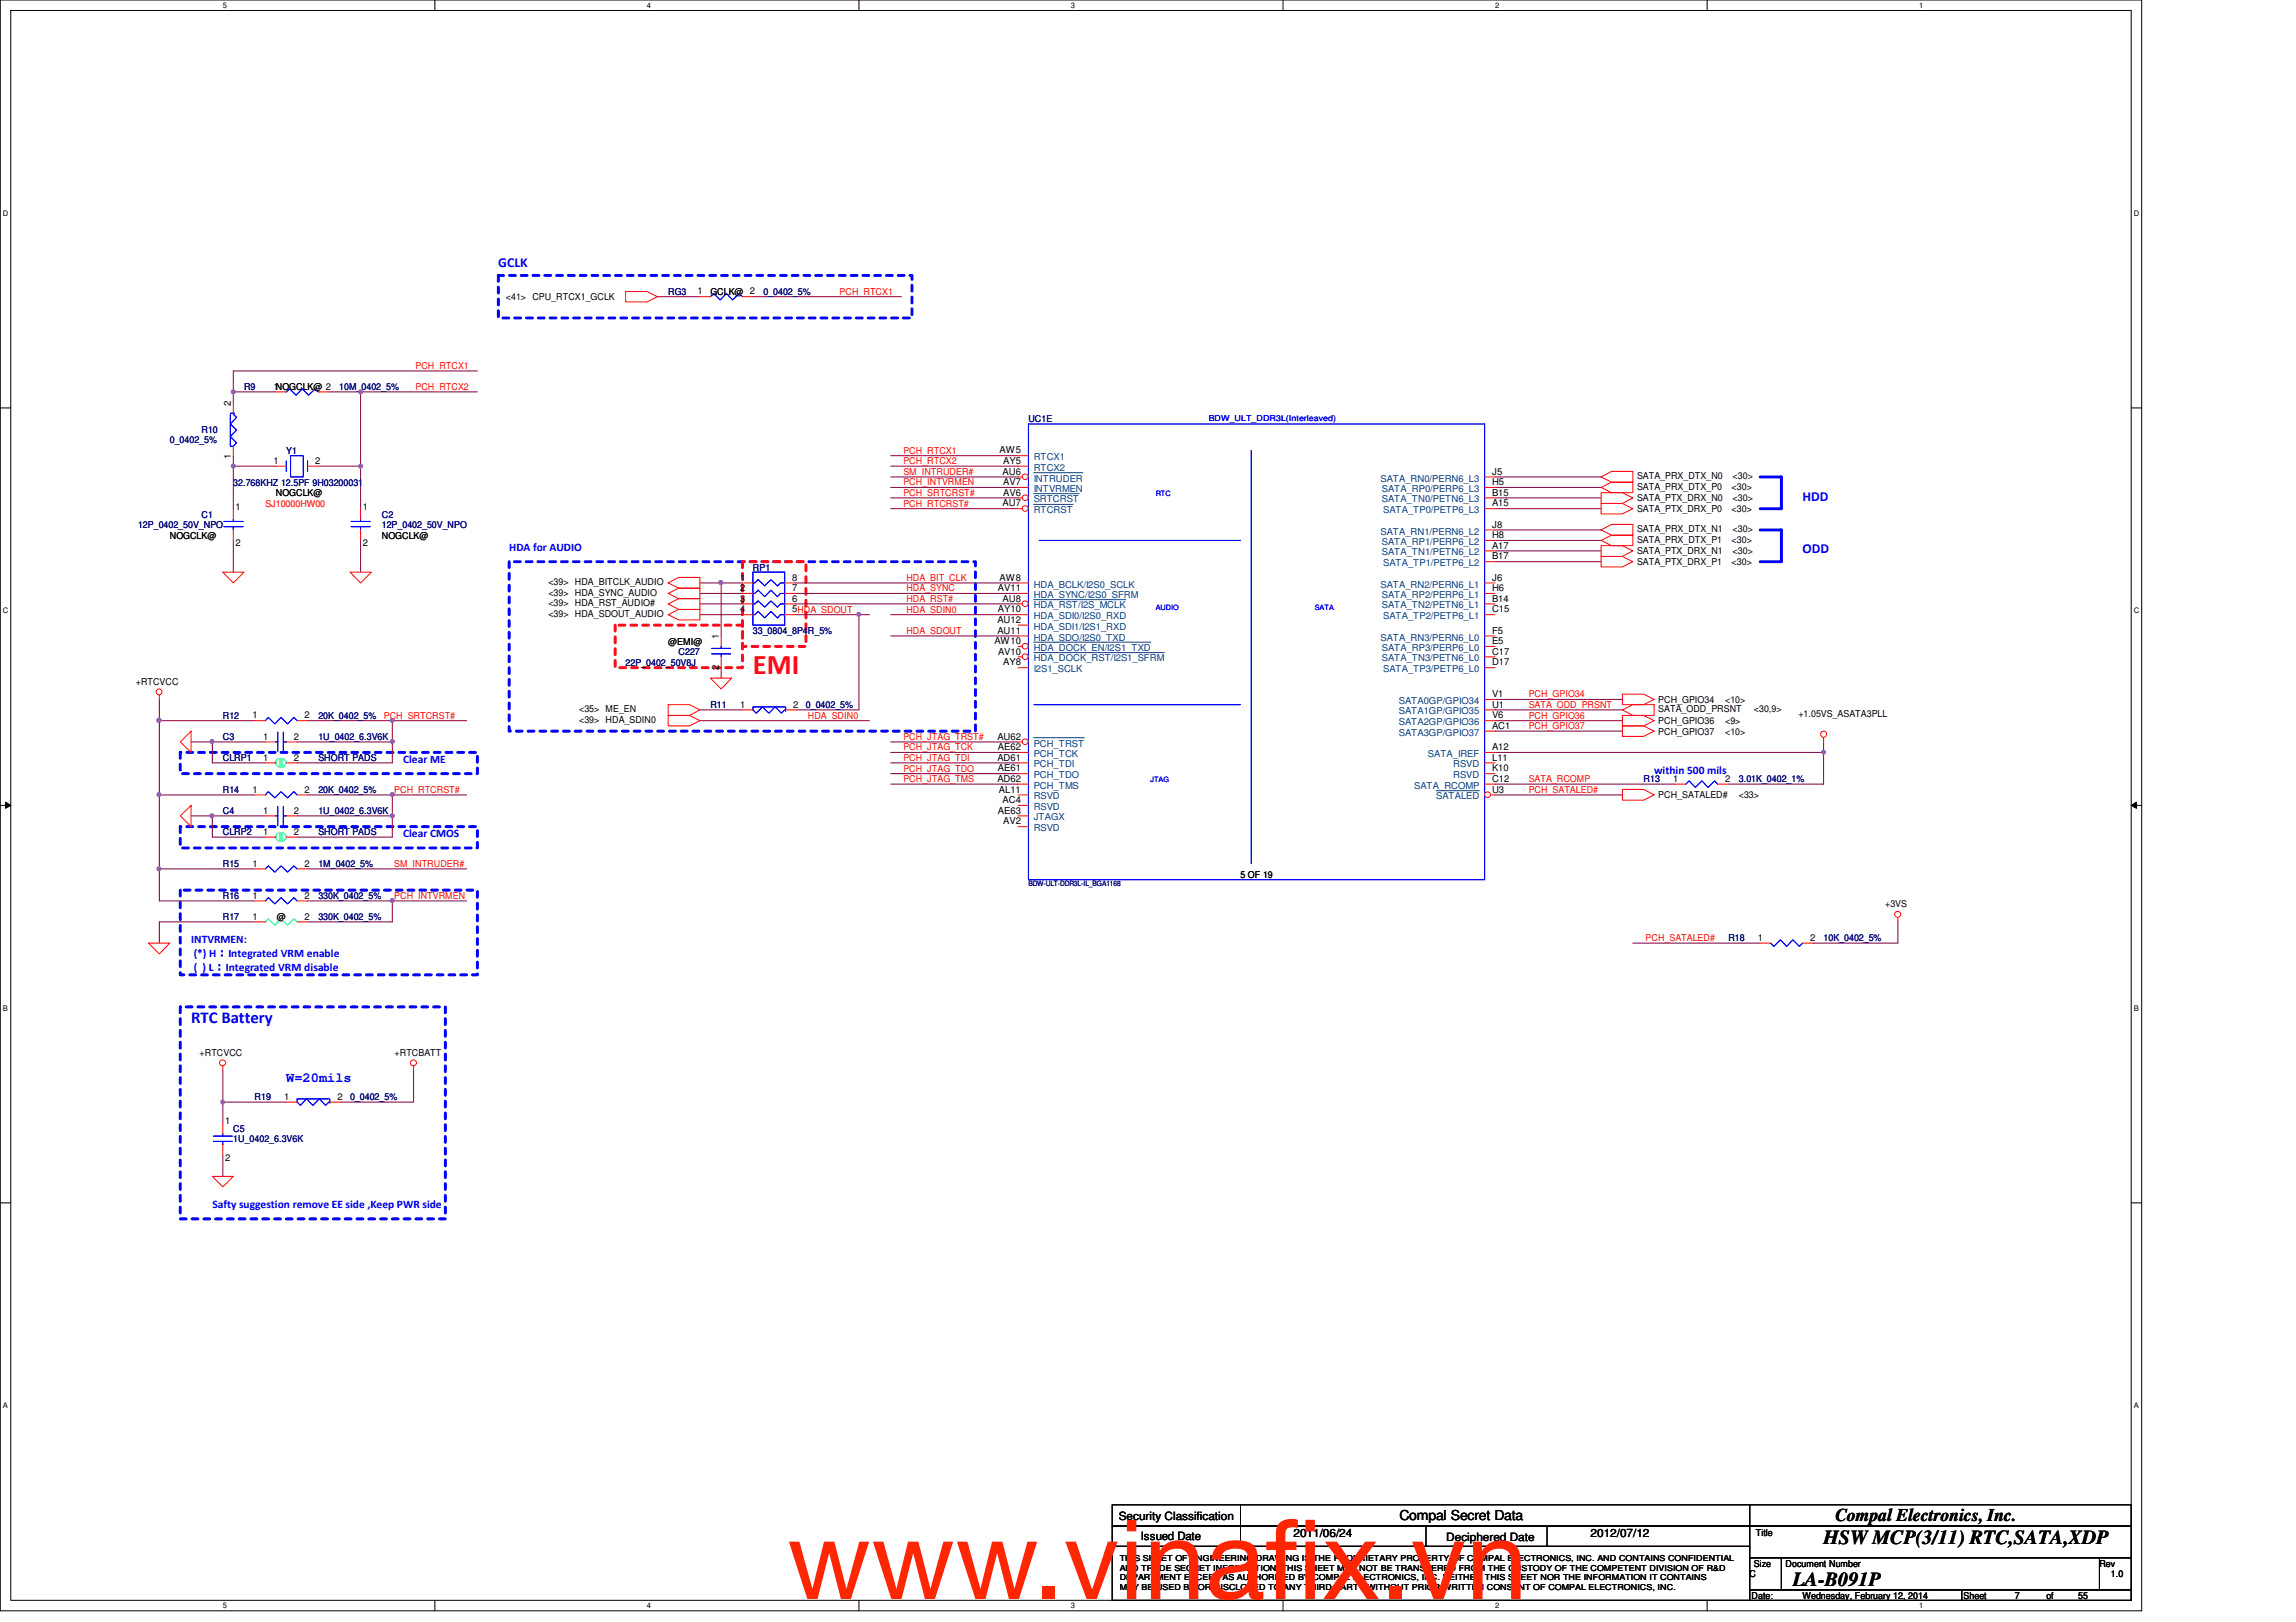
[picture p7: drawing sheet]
<svg xmlns="http://www.w3.org/2000/svg" width="297mm" height="210mm" viewBox="0 0 297 210" stroke-linecap="round" stroke-linejoin="round" font-family="sans-serif">
<defs><g id="words">
<g font-size="14.1" fill="#ff2600">
<text x="101.8" y="206.9">www.vinaf</text>
<text x="163.7" y="206.9">ix.vn</text>
</g>
<text font-size="3.7" fill="#f00" x="97.4" y="87.2">EMI</text>
<g font-size="2.6">
<text x="235.9" y="199.8">HSW MCP(3/11) RTC,SATA,XDP</text>
<text x="231.9" y="205.3">LA-B091P</text>
</g>
<text font-size="2.3" x="237.4" y="196.9">Compal Electronics, Inc.</text>
<text font-size="2.2" fill="#00f" x="24.7" y="132.4">RTC Battery</text>
<g font-size="1.8" fill="#00f">
<text x="64.5" y="34.6">GCLK</text>
<text x="233.2" y="64.8">HDD</text>
<text x="233.2" y="71.6">ODD</text>
<text x="37" y="140">W=20mils</text>
</g>
<text font-size="1.8" x="181.1" y="196.8">Compal Secret Data</text>
<g font-size="1.5" fill="#00f">
<text x="65.9" y="71.3">HDA for AUDIO</text>
<text x="52.2" y="98.8">Clear ME</text>
<text x="214" y="100.1">within 500 mils</text>
<text x="52.2" y="108.4">Clear CMOS</text>
<text x="24.7" y="122.1">INTVRMEN:</text>
<text x="25.1" y="125.6">( ) L：Integrated VRM disable</text>
<text x="25.1" y="123.9">(*) H：Integrated VRM enable</text>
<text x="27.5" y="156.4">Safty suggestion remove EE side ,Keep PWR side</text>
</g>
<g font-size="1.5">
<text x="144.7" y="196.6">Security Classification</text>
<text x="147.6" y="199.3">Issued Date</text>
<text x="167.3" y="198.8">2011/06/24</text>
<text x="187.1" y="199.4">Deciphered Date</text>
<text x="205.8" y="198.8">2012/07/12</text>
</g>
<g font-size="1.2">
<text x="65.4" y="38.9">&lt;41&gt; CPU_RTCX1_GCLK</text>
<text x="90.3" y="38.1">1</text>
<text x="91.9" y="38.1">GCLK@ 2</text>
<text x="29.9" y="52.5" transform="rotate(-90 29.9 52.5)">2</text>
<text x="35.4" y="50.4">1NOGCLK@ 2</text>
<text x="29.9" y="59.4" transform="rotate(-90 29.9 59.4)">1</text>
<text x="129.3" y="58.7">AW5</text>
<text x="30.5" y="66">1</text>
<text x="35.4" y="60">1</text>
<text x="35.7" y="64.2">NOGCLK@</text>
<text x="40.8" y="60">2</text>
<text x="46.9" y="66">1</text>
<text x="129.7" y="65.5">AU7</text>
<text x="129.7" y="61.4">AU6</text>
<text x="129.8" y="60">AY5</text>
<text x="129.8" y="62.8">AV7</text>
<text x="129.8" y="64.1">AV6</text>
<text x="193" y="65.5">A15</text>
<text x="193" y="64.1">B15</text>
<text x="193" y="62.8">H5</text>
<text x="193" y="61.4">J5</text>
<text x="211.8" y="63.4">SATA_PRX_DTX_P0</text>
<text x="211.8" y="64.9">SATA_PTX_DRX_N0</text>
<text x="211.8" y="62">SATA_PRX_DTX_N0</text>
<text x="224" y="63.4">&lt;30&gt;</text>
<text x="224.2" y="64.9">&lt;30&gt;</text>
<text x="224.2" y="62">&lt;30&gt;</text>
<text x="22" y="69.7">NOGCLK@</text>
<text x="30.5" y="70.7">2</text>
<text x="46.9" y="70.7">2</text>
<text x="49.4" y="69.7">NOGCLK@</text>
<text x="193" y="71">A17</text>
<text x="193" y="69.6">H8</text>
<text x="193" y="68.3">J8</text>
<text x="211.8" y="66.3">SATA_PTX_DRX_P0</text>
<text x="211.8" y="70.3">SATA_PRX_DTX_P1</text>
<text x="211.8" y="71.8">SATA_PTX_DRX_N1</text>
<text x="211.8" y="68.9">SATA_PRX_DTX_N1</text>
<text x="224" y="66.3">&lt;30&gt;</text>
<text x="224" y="70.3">&lt;30&gt;</text>
<text x="224.2" y="71.8">&lt;30&gt;</text>
<text x="224.2" y="68.9">&lt;30&gt;</text>
<text x="70.9" y="75.7">&lt;39&gt; HDA_BITCLK_AUDIO</text>
<text x="70.9" y="77.1">&lt;39&gt; HDA_SYNC_AUDIO</text>
<text x="95.8" y="75.1">1</text>
<text x="95.8" y="76.5">2</text>
<text x="95.8" y="77.9">3</text>
<text x="102.5" y="75.1">8</text>
<text x="102.5" y="76.5">7</text>
<text x="102.5" y="77.9">6</text>
<text x="129.1" y="76.5">AV11</text>
<text x="129.3" y="75.1">AW8</text>
<text x="129.7" y="77.9">AU8</text>
<text x="193" y="72.4">B17</text>
<text x="193" y="77.9">B14</text>
<text x="193" y="76.5">H6</text>
<text x="193" y="75.1">J6</text>
<text x="211.8" y="73.2">SATA_PTX_DRX_P1</text>
<text x="224" y="73.2">&lt;30&gt;</text>
<text x="70.9" y="78.5">&lt;39&gt; HDA_RST_AUDIO#</text>
<text x="70.9" y="79.8">&lt;39&gt; HDA_SDOUT_AUDIO</text>
<text x="86.4" y="83.4">@EMI@</text>
<text x="93" y="82.7" transform="rotate(-90 93 82.7)">1</text>
<text x="95.8" y="79.2">4</text>
<text x="102.5" y="79.2">5HDA_SDOUT</text>
<text x="128.6" y="83.4">AW10</text>
<text x="129" y="80.6">AU12</text>
<text x="129" y="82">AU11</text>
<text x="129.1" y="79.2">AY10</text>
<text x="193" y="79.2">C15</text>
<text x="193" y="83.4">E5</text>
<text x="193" y="82">F5</text>
<text x="17.6" y="88.6">+RTCVCC</text>
<text x="93" y="86.7" transform="rotate(-90 93 86.7)">2</text>
<text x="129.1" y="84.7">AV10</text>
<text x="129.8" y="86.1">AY8</text>
<text x="193" y="86.1">D17</text>
<text x="193" y="84.7">C17</text>
<text x="32.7" y="93">1</text>
<text x="34" y="95.7">1</text>
<text x="38" y="95.7">2</text>
<text x="39.4" y="93">2</text>
<text x="74.9" y="92.2">&lt;35&gt; ME_EN</text>
<text x="74.9" y="93.6">&lt;39&gt; HDA_SDIN0</text>
<text x="95.8" y="91.6">1</text>
<text x="102.6" y="91.6">2</text>
<text x="129" y="95.7">AU62</text>
<text x="193" y="94.3">AC1</text>
<text x="193" y="93">V6</text>
<text x="193" y="91.6">U1</text>
<text x="193" y="90.2">V1</text>
<text x="214.5" y="92.2">SATA_ODD_PRSNT</text>
<text x="214.5" y="93.7">PCH_GPIO36</text>
<text x="214.5" y="91">PCH_GPIO34</text>
<text x="214.5" y="95.1">PCH_GPIO37</text>
<text x="223.2" y="93.7">&lt;9&gt;</text>
<text x="223.2" y="91">&lt;10&gt;</text>
<text x="223.2" y="95.1">&lt;10&gt;</text>
<text x="226.9" y="92.2">&lt;30,9&gt;</text>
<text x="232.7" y="92.8">+1.05VS_ASATA3PLL</text>
<text x="34" y="98.4">1</text>
<text x="38" y="98.4">2</text>
<text x="129" y="101.2">AD62</text>
<text x="129" y="98.4">AD61</text>
<text x="129.1" y="99.8">AE61</text>
<text x="129.1" y="97.1">AE62</text>
<text x="193" y="98.4">L11</text>
<text x="193" y="99.8">K10</text>
<text x="193" y="101.2">C12</text>
<text x="193" y="97.1">A12</text>
<text x="216.4" y="101.2">1</text>
<text x="223.2" y="101.2">2</text>
<text x="32.7" y="102.6">1</text>
<text x="34" y="105.3">1</text>
<text x="38" y="105.3">2</text>
<text x="39.4" y="102.6">2</text>
<text x="129.1" y="105.3">AE63</text>
<text x="129.2" y="102.6">AL11</text>
<text x="129.7" y="103.9">AC4</text>
<text x="129.8" y="106.7">AV2</text>
<text x="193" y="102.6">U3</text>
<text x="214.5" y="103.3">PCH_SATALED#</text>
<text x="225" y="103.3">&lt;33&gt;</text>
<text x="32.7" y="112.1">1</text>
<text x="34" y="108">1</text>
<text x="38" y="108">2</text>
<text x="39.4" y="112.1">2</text>
<text x="160.5" y="113.6">5 OF 19</text>
<text x="32.7" y="116.3">1</text>
<text x="32.7" y="119">1</text>
<text x="35.8" y="119.1">@</text>
<text x="39.4" y="116.3">2</text>
<text x="39.4" y="119">2</text>
<text x="243.9" y="117.4">+3VS</text>
<text x="227.4" y="121.8">1</text>
<text x="234.2" y="121.8">2</text>
<text x="25.8" y="136.7">+RTCVCC</text>
<text x="51.1" y="136.7">+RTCBATT</text>
<text x="36.8" y="142.3">1</text>
<text x="43.6" y="142.3">2</text>
<text x="29.1" y="145.5">1</text>
<text x="29.1" y="150.2">2</text>
<text x="226.9" y="202.7">Size</text>
<text x="227.2" y="198.8">Title</text>
<text x="231" y="202.7">Document Number</text>
<text x="271.6" y="202.7">Rev</text>
<text x="226.4" y="204.1">C</text>
<text x="226.6" y="206.9">Date:</text>
<text x="233.2" y="206.9">Wednesday, February 12, 2014</text>
<text x="254" y="206.9">Sheet</text>
<text x="260.6" y="206.9">7</text>
<text x="264.7" y="206.9">of</text>
<text x="268.9" y="206.9">55</text>
<text x="273.1" y="204.1">1.0</text>
</g>
<g font-size="1.2" fill="#000080">
<text x="86.4" y="38.1">RG3</text>
<text x="98.8" y="38.1">0_0402_5%</text>
<text x="31.6" y="50.5">R9</text>
<text x="43.9" y="50.5">10M_0402_5%</text>
<text x="22" y="57.4">0_0402_5%</text>
<text x="26.1" y="56">R10</text>
<text x="37" y="58.7">Y1</text>
<text x="133" y="54.6">UC1E</text>
<text x="30.2" y="62.9">32.768KHZ 12.5PF 9H03200031</text>
<text x="17.9" y="68.3">12P_0402_50V_NPO</text>
<text x="26.1" y="67">C1</text>
<text x="49.4" y="67">C2</text>
<text x="49.4" y="68.3">12P_0402_50V_NPO</text>
<text x="97.4" y="73.8">RP1</text>
<text x="97.4" y="82">33_0804_8P4R_5%</text>
<text x="80.9" y="86.1">22P_0402_50V8J</text>
<text x="87.8" y="84.8">C227</text>
<text x="28.8" y="95.8">C3</text>
<text x="28.8" y="93">R12</text>
<text x="41.2" y="95.8">1U_0402_6.3V6K</text>
<text x="41.2" y="93">20K_0402_5%</text>
<text x="91.9" y="91.7">R11</text>
<text x="104.3" y="91.7">0_0402_5%</text>
<text x="28.8" y="98.5">CLRP1</text>
<text x="41.2" y="98.5">SHORT PADS</text>
<text x="212.6" y="101.3">R13</text>
<text x="225" y="101.3">3.01K_0402_1%</text>
<text x="28.8" y="102.6">R14</text>
<text x="28.8" y="105.4">C4</text>
<text x="41.2" y="102.6">20K_0402_5%</text>
<text x="41.2" y="105.4">1U_0402_6.3V6K</text>
<text x="28.8" y="108.1">CLRP2</text>
<text x="28.8" y="112.2">R15</text>
<text x="41.2" y="108.1">SHORT PADS</text>
<text x="41.2" y="112.2">1M_0402_5%</text>
<text x="28.8" y="116.3">R16</text>
<text x="28.8" y="119.1">R17</text>
<text x="41.2" y="116.3">330K_0402_5%</text>
<text x="41.2" y="119.1">330K_0402_5%</text>
<text x="223.6" y="121.8">R18</text>
<text x="235.9" y="121.8">10K_0402_5%</text>
<text x="32.9" y="142.4">R19</text>
<text x="45.3" y="142.4">0_0402_5%</text>
<text x="30.2" y="146.5">C5</text>
<text x="30.2" y="147.7">1U_0402_6.3V6K</text>
</g>
<g font-size="1.2" fill="#f00">
<text x="108.6" y="38.1">PCH_RTCX1</text>
<text x="53.8" y="47.8">PCH_RTCX1</text>
<text x="53.8" y="50.5">PCH_RTCX2</text>
<text x="116.9" y="58.7">PCH_RTCX1</text>
<text x="116.9" y="60.1">PCH_RTCX2</text>
<text x="116.9" y="62.8">PCH_INTVRMEN</text>
<text x="116.9" y="64.2">PCH_SRTCRST#</text>
<text x="116.9" y="65.6">PCH_RTCRST#</text>
<text x="116.9" y="61.5">SM_INTRUDER#</text>
<text x="117.3" y="75.2">HDA_BIT_CLK</text>
<text x="117.3" y="77.9">HDA_RST#</text>
<text x="117.3" y="76.5">HDA_SYNC</text>
<text x="117.3" y="82">HDA_SDOUT</text>
<text x="117.3" y="79.3">HDA_SDIN0</text>
<text x="49.7" y="93">PCH_SRTCRST#</text>
<text x="104.5" y="93">HDA_SDIN0</text>
<text x="116.9" y="95.8">PCH_JTAG_TRST#</text>
<text x="197.8" y="91.6">SATA_ODD_PRSNT</text>
<text x="197.8" y="93">PCH_GPIO36</text>
<text x="197.8" y="90.3">PCH_GPIO34</text>
<text x="197.8" y="94.4">PCH_GPIO37</text>
<text x="116.9" y="97.1">PCH_JTAG_TCK</text>
<text x="116.9" y="98.5">PCH_JTAG_TDI</text>
<text x="116.9" y="101.2">PCH_JTAG_TMS</text>
<text x="116.9" y="99.9">PCH_JTAG_TDO</text>
<text x="197.8" y="101.2">SATA_RCOMP</text>
<text x="51" y="102.6">PCH_RTCRST#</text>
<text x="197.8" y="102.6">PCH_SATALED#</text>
<text x="51" y="112.2">SM_INTRUDER#</text>
<text x="51" y="116.3">PCH_INTVRMEN</text>
<text x="212.9" y="121.8">PCH_SATALED#</text>
</g>
<g font-size="1.2" fill="#004080">
<text x="133.7" y="59.6">RTCX1</text>
<text x="133.7" y="60.9">RTCX2</text>
<text x="133.7" y="65">SRTCRST</text>
<text x="133.7" y="63.7">INTVRMEN</text>
<text x="133.7" y="62.3">INTRUDER</text>
<text x="178.6" y="62.3">SATA_RN0/PERN6_L3</text>
<text x="178.8" y="65">SATA_TN0/PETN6_L3</text>
<text x="178.8" y="63.7">SATA_RP0/PERP6_L3</text>
<text x="133.7" y="66.4">RTCRST</text>
<text x="178.6" y="69.2">SATA_RN1/PERN6_L2</text>
<text x="178.8" y="71.9">SATA_TN1/PETN6_L2</text>
<text x="178.8" y="70.5">SATA_RP1/PERP6_L2</text>
<text x="178.9" y="66.4">SATA_TP0/PETP6_L3</text>
<text x="133.7" y="77.4">HDA_SYNC/I2S0_SFRM</text>
<text x="133.7" y="76">HDA_BCLK/I2S0_SCLK</text>
<text x="178.6" y="76">SATA_RN2/PERN6_L1</text>
<text x="178.8" y="77.4">SATA_RP2/PERP6_L1</text>
<text x="178.9" y="73.3">SATA_TP1/PETP6_L2</text>
<text x="133.7" y="81.5">HDA_SDI1/I2S1_RXD</text>
<text x="133.7" y="82.9">HDA_SDO/I2S0_TXD</text>
<text x="133.7" y="80.1">HDA_SDI0/I2S0_RXD</text>
<text x="133.7" y="78.7">HDA_RST/I2S_MCLK</text>
<text x="178.6" y="82.9">SATA_RN3/PERN6_L0</text>
<text x="178.8" y="78.7">SATA_TN2/PETN6_L1</text>
<text x="178.9" y="80.1">SATA_TP2/PETP6_L1</text>
<text x="133.7" y="85.6">HDA_DOCK_RST/I2S1_SFRM</text>
<text x="133.7" y="84.2">HDA_DOCK_EN/I2S1_TXD</text>
<text x="133.7" y="87">I2S1_SCLK</text>
<text x="178.8" y="85.6">SATA_TN3/PETN6_L0</text>
<text x="178.8" y="84.2">SATA_RP3/PERP6_L0</text>
<text x="178.9" y="87">SATA_TP3/PETP6_L0</text>
<text x="181" y="95.2">SATA3GP/GPIO37</text>
<text x="181" y="93.9">SATA2GP/GPIO36</text>
<text x="181" y="92.5">SATA1GP/GPIO35</text>
<text x="181" y="91.1">SATA0GP/GPIO34</text>
<text x="133.7" y="100.7">PCH_TDO</text>
<text x="133.7" y="99.3">PCH_TDI</text>
<text x="133.7" y="98">PCH_TCK</text>
<text x="133.7" y="96.6">PCH_TRST</text>
<text x="184.7" y="98">SATA_IREF</text>
<text x="188" y="99.3">RSVD</text>
<text x="188" y="100.7">RSVD</text>
<text x="133.7" y="102.1">PCH_TMS</text>
<text x="133.7" y="104.8">RSVD</text>
<text x="133.7" y="103.5">RSVD</text>
<text x="133.7" y="107.6">RSVD</text>
<text x="133.7" y="106.2">JTAGX</text>
<text x="183" y="102.1">SATA_RCOMP</text>
<text x="185.8" y="103.5">SATALED</text>
</g>
<text font-size="1.2" fill="#ff8000" x="34.3" y="65.6">SJ10000HW00</text>
<text font-size="1.1" fill="#00f" x="156.4" y="54.4">BDW_ULT_DDR3L(Interleaved)</text>
<g font-size="1.1">
<text x="144.9" y="202">THIS SHEET OF ENGINEERING DRAWING IS THE PROPRIETARY PROPERTY OF COMPAL ELECTRONICS, INC. AND CONTAINS CONFIDENTIAL</text>
<text x="144.9" y="203.2">AND TRADE SECRET INFORMATION. THIS SHEET MAY NOT BE TRANSFERED FROM THE CUSTODY OF THE COMPETENT DIVISION OF R&amp;D</text>
<text x="144.9" y="204.5">DEPARTMENT EXCEPT AS AUTHORIZED BY COMPAL ELECTRONICS, INC. NEITHER THIS SHEET NOR THE INFORMATION IT CONTAINS</text>
<text x="144.9" y="205.7">MAY BE USED BY OR DISCLOSED TO ANY THIRD PARTY WITHOUT PRIOR WRITTEN CONSENT OF COMPAL ELECTRONICS, INC.</text>
</g>
<g font-size="1">
<text x="28.8" y="1">5</text>
<text x="83.7" y="1">4</text>
<text x="138.6" y="1">3</text>
<text x="193.4" y="1">2</text>
<text x="248.3" y="1">1</text>
<text x=".4" y="27.9">D</text>
<text x="276.1" y="27.9">D</text>
<text x=".4" y="79.4">C</text>
<text x="276.1" y="79.4">C</text>
<text x=".4" y="130.8">B</text>
<text x="276.1" y="130.8">B</text>
<text x=".4" y="182.2">A</text>
<text x="276.1" y="182.2">A</text>
<text x="28.8" y="208.1">5</text>
<text x="83.7" y="208.1">4</text>
<text x="138.6" y="208.1">3</text>
<text x="193.4" y="208.1">2</text>
<text x="248.3" y="208.1">1</text>
</g>
<g font-size=".9" fill="#00f">
<text x="149.5" y="64.2">RTC</text>
<text x="149.5" y="79">AUDIO</text>
<text x="170.1" y="79">SATA</text>
<text x="148.8" y="101.2">JTAG</text>
</g>
<text font-size=".9" fill="#000080" x="133.1" y="114.7">BDW-ULT-DDR3L-IL_BGA1168</text>
</g></defs>
<path d="M0 0h277.1v208.5h-277.1zM1.4 1.4h274.3v205.7h-274.3z" fill="none" stroke="#000" stroke-width=".13"/>
<g fill="#fff">
<path d="M28.8 .1h.6v1.1h-.6z"/>
<path d="M28.8 207.2h.6v1.1h-.6z"/>
</g>
<path d="M56.3 0v1.4M56.3 207.1v1.4" fill="none" stroke="#000" stroke-width=".13"/>
<g fill="#fff">
<path d="M83.7 .1h.5v1.1h-.5z"/>
<path d="M83.7 207.2h.5v1.1h-.5z"/>
</g>
<path d="M111.1 0v1.4M111.1 207.1v1.4" fill="none" stroke="#000" stroke-width=".13"/>
<g fill="#fff">
<path d="M138.6 .1h.5v1.1h-.5z"/>
<path d="M138.6 207.2h.5v1.1h-.5z"/>
</g>
<path d="M166 0v1.4M166 207.1v1.4" fill="none" stroke="#000" stroke-width=".13"/>
<g fill="#fff">
<path d="M193.4 .1h.6v1.1h-.6z"/>
<path d="M193.4 207.2h.6v1.1h-.6z"/>
</g>
<path d="M220.9 0v1.4M220.9 207.1v1.4" fill="none" stroke="#000" stroke-width=".13"/>
<g fill="#fff">
<path d="M248.3 .1h.5v1.1h-.5z"/>
<path d="M248.3 207.2h.5v1.1h-.5z"/>
<path d="M.4 27.1h.7v1.1h-.7z"/>
<path d="M276.1 27.1h.7v1.1h-.7z"/>
<path d="M.4 78.5h.7v1.1h-.7z"/>
<path d="M276.1 78.5h.7v1.1h-.7z"/>
</g>
<path d="M0 52.8h1.4M275.7 52.8h1.4" fill="none" stroke="#000" stroke-width=".13"/>
<g fill="#fff">
<path d="M.4 129.9h.6v1.1h-.6z"/>
<path d="M276.1 129.9h.6v1.1h-.6z"/>
</g>
<path d="M0 104.2h1.4M.7 103.8l.7 .4-.7 .4zM275.7 104.2l.7-.4v.8zM275.7 104.2h1.4" fill="none" stroke="#000" stroke-width=".13"/>
<path d="M.7 103.8l.7 .4-.7 .4zM275.7 104.2l.7-.4v.8z" fill="#000"/>
<g fill="#fff">
<path d="M.4 181.4h.6v1.1h-.6z"/>
<path d="M276.1 181.4h.6v1.1h-.6z"/>
</g>
<path d="M0 155.7h1.4M275.7 155.7h1.4" fill="none" stroke="#000" stroke-width=".13"/>
<path d="M64.5 35.6h53.5v5.5h-53.5zM65.9 72.7h60.3v21.9h-60.3zM23.3 97.4h38.5v2.7h-38.5zM23.3 115.2h38.5v11h-38.5zM23.3 107h38.5v2.7h-38.5zM23.3 130.3h34.3v27.4h-34.3z" fill="none" stroke="#00f" stroke-width=".38" stroke-dasharray=".8 .8"/>
<path d="M227.7 61.7h2.8v4.1h-2.8M227.7 68.6h2.8v4.1h-2.8" fill="none" stroke="#00f" stroke-width=".38"/>
<path d="M96.1 72.7h8.2v11h-8.2zM79.6 80.9h16.5v5.5h-16.5z" fill="none" stroke="#f00" stroke-width=".38" stroke-dasharray=".8 .8"/>
<path d="M30.2 50.7v1.4M30.2 48h31.6M42.5 50.7h19.3M30.2 69.9v4.1M30.2 60.3v5.5M46.6 69.9v4.1M115.2 60.3h16.5" fill="none" stroke="#800040" stroke-width=".13"/>
<circle cx="30.2" cy="50.7" r=".26" fill="#f0f"/>
<circle cx="30.2" cy="50.7" r=".26" fill="none" stroke="#f0f" stroke-width=".13"/>
<path d="M46.6 60.3v5.5" fill="none" stroke="#800040" stroke-width=".13"/>
<circle cx="46.6" cy="60.3" r=".26" fill="#f0f"/>
<circle cx="46.6" cy="60.3" r=".26" fill="none" stroke="#f0f" stroke-width=".13"/>
<path d="M115.2 59h16.5M30.2 60.3h5.5" fill="none" stroke="#800040" stroke-width=".13"/>
<circle cx="30.2" cy="60.3" r=".26" fill="#f0f"/>
<circle cx="30.2" cy="60.3" r=".26" fill="none" stroke="#f0f" stroke-width=".13"/>
<path d="M46.6 50.7v9.6h-5.4" fill="none" stroke="#800040" stroke-width=".13"/>
<circle cx="46.6" cy="50.7" r=".26" fill="#f0f"/>
<circle cx="46.6" cy="50.7" r=".26" fill="none" stroke="#f0f" stroke-width=".13"/>
<path d="M102.9 79.5h8.2v12.4h-8.1M115.2 63.1h16.5M20.6 102.9h12.3" fill="none" stroke="#800040" stroke-width=".13"/>
<circle cx="20.6" cy="102.8" r=".26" fill="#f0f"/>
<circle cx="20.6" cy="102.8" r=".26" fill="none" stroke="#f0f" stroke-width=".13"/>
<path d="M20.6 93.3h12.3" fill="none" stroke="#800040" stroke-width=".13"/>
<circle cx="20.6" cy="93.2" r=".26" fill="#f0f"/>
<circle cx="20.6" cy="93.2" r=".26" fill="none" stroke="#f0f" stroke-width=".13"/>
<path d="M50.8 93.3h9.6" fill="none" stroke="#800040" stroke-width=".13"/>
<circle cx="50.8" cy="93.2" r=".26" fill="#f0f"/>
<circle cx="50.8" cy="93.2" r=".26" fill="none" stroke="#f0f" stroke-width=".13"/>
<path d="M20.6 119.3h12.3M50.8 116.6h9.6" fill="none" stroke="#800040" stroke-width=".13"/>
<circle cx="50.8" cy="116.5" r=".26" fill="#f0f"/>
<circle cx="50.8" cy="116.5" r=".26" fill="none" stroke="#f0f" stroke-width=".13"/>
<path d="M102.9 75.4h28.8M102.9 78.1h28.8M102.9 76.8h28.8M115.2 79.5h16.5M115.2 64.4h16.5M115.2 65.8h16.5M90.5 91.9h5.6M115.2 82.3h16.5M20.6 112.4v4.2h12.3M20.6 119.3v2.7M50.8 102.9h9.6" fill="none" stroke="#800040" stroke-width=".13"/>
<circle cx="50.8" cy="102.8" r=".26" fill="#f0f"/>
<circle cx="50.8" cy="102.8" r=".26" fill="none" stroke="#f0f" stroke-width=".13"/>
<path d="M90.5 76.8h5.6M90.5 78.1h5.6M90.5 79.5h5.6M93.3 75.4h2.8M111.1 79.5h1.4M90.5 93.3h22" fill="none" stroke="#800040" stroke-width=".13"/>
<path d="M110.9 79.3l.2-.1 .2 .2v.3l-.2 .1-.2-.1z" fill-rule="evenodd" fill="#f0f"/>
<path d="M110.9 79.3l.2-.1 .2 .2v.3l-.2 .1-.2-.1z" fill="none" stroke="#f0f" stroke-width=".13"/>
<path d="M115.2 61.7h16.5M20.6 112.4h12.3" fill="none" stroke="#800040" stroke-width=".13"/>
<circle cx="20.6" cy="112.4" r=".26" fill="#f0f"/>
<circle cx="20.6" cy="112.4" r=".26" fill="none" stroke="#f0f" stroke-width=".13"/>
<path d="M27.5 96h6.8M39.8 93.3h11v2.7h-12.4M20.6 102.9v9.5M38.4 105.6h12.4M39.8 112.4h20.6M50.8 116.6v2.7h-11" fill="none" stroke="#800040" stroke-width=".13"/>
<circle cx="50.8" cy="105.6" r=".26" fill="#f0f"/>
<circle cx="50.8" cy="105.6" r=".26" fill="none" stroke="#f0f" stroke-width=".13"/>
<path d="M27.5 105.6h6.8M39.8 102.9h11v2.7" fill="none" stroke="#800040" stroke-width=".13"/>
<circle cx="27.4" cy="105.6" r=".26" fill="#f0f"/>
<circle cx="27.4" cy="105.6" r=".26" fill="none" stroke="#f0f" stroke-width=".13"/>
<path d="M20.6 90.5v2.8M50.8 96v2.7" fill="none" stroke="#800040" stroke-width=".13"/>
<circle cx="50.8" cy="96" r=".26" fill="#f0f"/>
<circle cx="50.8" cy="96" r=".26" fill="none" stroke="#f0f" stroke-width=".13"/>
<path d="M24.7 96h2.8v2.7M38.4 98.7h12.4" fill="none" stroke="#800040" stroke-width=".13"/>
<circle cx="27.4" cy="96" r=".26" fill="#f0f"/>
<circle cx="27.4" cy="96" r=".26" fill="none" stroke="#f0f" stroke-width=".13"/>
<path d="M20.6 93.3v9.6M27.5 98.7h6.8M24.7 105.6h2.8v2.7h6.8M39.8 116.6h11M50.8 105.6v2.7h-12.4" fill="none" stroke="#800040" stroke-width=".13"/>
<circle cx="20.6" cy="93.2" r=".26" fill="#f0f"/>
<circle cx="20.6" cy="93.2" r=".26" fill="none" stroke="#f0f" stroke-width=".13"/>
<g fill="none" stroke="#800040" stroke-width=".13">
<path d="M193.4 61.7h13.7M193.4 63.1h13.7M193.4 64.4h13.7M193.4 65.8h13.7M193.4 68.6h13.7M193.4 69.9h13.7M193.4 71.3h13.7M193.4 72.7h13.7M193.4 97.4h42.5v4.1h-12.3M193.4 91.9h16.5M193.4 93.3h16.5M193.4 90.5h16.5"/>
<path d="M193.4 101.5h23.3M193.4 102.9h16.5M53.5 138.5v4.1M28.8 142.6v2.8M28.8 149.5v2.7"/>
</g>
<circle cx="235.9" cy="97.3" r=".25" fill="#f0f"/>
<circle cx="235.9" cy="97.3" r=".25" fill="none" stroke="#f0f" stroke-width=".13"/>
<path d="M193.4 94.6h16.5M235.9 96v1.4M245.5 119.3v2.7h-10.9M211.2 122h16.5M28.8 142.6h8.2M44.1 142.6h9.4" fill="none" stroke="#800040" stroke-width=".13"/>
<path d="M28.6 142.4h.2l.2 .1v.3l-.2 .1-.2-.1z" fill-rule="evenodd" fill="#f0f"/>
<path d="M28.6 142.4h.2l.2 .1v.3l-.2 .1-.2-.1z" fill="none" stroke="#f0f" stroke-width=".13"/>
<path d="M85 38.4h5.5M97.4 38.4h19.2M93.3 75.4v6.9M93.3 86.4v1.4M28.8 138.5v4.1" fill="none" stroke="#800040" stroke-width=".13"/>
<circle cx="93.3" cy="75.4" r=".26" fill="#f0f"/>
<circle cx="93.3" cy="75.4" r=".26" fill="none" stroke="#f0f" stroke-width=".13"/>
<path d="M30.2 48v2.7h5.5M30.2 59.1v1.2M90.5 75.4h2.8M115.2 97.4h16.5M115.2 96h16.5M115.2 98.7h16.5M115.2 101.5h16.5M115.2 100.1h16.5" fill="none" stroke="#800040" stroke-width=".13"/>
<g fill="none" stroke="#f00" stroke-width=".13">
<path d="M80.9 37.7h2.8l1.3 .7-1.3 .7h-2.8zM90.5 38.4h1.4M96.1 38.4h1.3M35.7 50.7h1.3M41.2 50.7h1.3M28.8 74h2.8l-1.4 1.4zM30.2 65.8v1.4M30.2 68.6v1.3M35.7 60.3h1.3M39.8 60.3h1.4M45.3 74h2.7l-1.4 1.4zM46.6 65.8v1.4"/>
<path d="M46.6 68.6v1.3M86.4 75.4l1.4-.7h2.7v1.4h-2.7zM86.4 76.8l1.4-.7h2.7v1.4h-2.7zM86.4 78.1l1.4-.6h2.7v1.4h-2.7zM86.4 79.5l1.4-.6h2.7v1.3h-2.7zM96.1 75.4h1.3M96.1 76.8h1.3M96.1 78.1h1.3M96.1 79.5h1.3M101.5 75.4h1.4M101.5 76.8h1.4M101.5 78.1h1.4"/>
<path d="M101.5 79.5h1.4M207.1 63.1l1.4-.7h2.7v1.4h-2.7zM207.1 63.8h2.8l1.3 .6-1.3 .8h-2.8zM207.1 65.2h2.8l1.3 .6-1.3 .7h-2.8zM207.1 61.7l1.4-.7h2.7v1.4h-2.7zM207.1 69.9l1.4-.6h2.7v1.3h-2.7zM207.1 70.6h2.8l1.3 .7-1.3 .7h-2.8zM207.1 72h2.8l1.3 .7-1.3 .7h-2.8zM207.1 68.6l1.4-.7h2.7v1.4h-2.7zM20.6 90v.5M23.3 96l1.4-1.4v2.8zM34.3 98.7h1.4"/>
<path d="M37 98.7h1.4M86.4 91.2h2.8l1.3 .7-1.3 .7h-2.8zM86.4 92.6h2.8l1.3 .7-1.3 .6h-2.8zM91.9 87.8h2.8l-1.4 1.4zM96.1 91.9h1.3M101.6 91.9h1.4M131.7 98.7h1.4M131.7 97.4h1.4M192.1 98.7h1.3M209.9 91.9l1.3-.7h2.8v1.4h-2.8zM209.9 92.6h2.7l1.4 .7-1.4 .6h-2.7zM209.9 89.8h2.7l1.4 .7-1.4 .7h-2.7z"/>
<path d="M209.9 93.9h2.7l1.4 .7-1.4 .7h-2.7zM235.9 95.5v.5M23.3 105.6l1.4-1.4v2.8zM32.9 116.6h1.4M32.9 119.3h1.4M32.9 112.4h1.4M34.3 108.3h1.4M37 108.3h1.4M38.4 116.6h1.4M38.4 119.3h1.4M38.4 112.4h1.4M131.7 101.5h1.4"/>
<path d="M131.7 100.1h1.4M192.1 100.1h1.3M209.9 102.2h2.7l1.4 .7-1.4 .6h-2.7zM245.5 118.7v.6M19.2 122h2.8l-1.4 1.4zM28.8 138v.5M53.5 138v.5M227.7 122h1.4M233.2 122h1.4M27.5 152.2h2.7l-1.4 1.4zM28.8 145.4v1.3M28.8 148.1v1.4"/>
<path d="M37 142.6h1.4M42.7 142.6h1.4"/>
<circle cx="20.6" cy="89.5" r=".38"/>
<circle cx="235.9" cy="95" r=".39"/>
<circle cx="245.5" cy="118.3" r=".39"/>
<circle cx="28.8" cy="137.5" r=".39"/>
<circle cx="53.5" cy="137.5" r=".39"/>
</g>
<g fill="none" stroke="#000" stroke-width=".13">
<path d="M143.9 194.7h82.5v2.8h-82.5zM143.9 197.5h82.5v2.6h-82.5zM160.5 194.7v5.4M184.5 197.5v2.6M200.2 197.5v2.6M226.4 194.7h49.3v2.8h-49.3zM226.4 197.5h49.3v4.1h-49.3zM143.9 200.1h82.5v7h-82.5zM226.4 201.6h4.1v4.1h-4.1zM226.4 205.7h27.4v1.4h-27.4zM230.5 201.6h41.1v4.1h-41.1zM253.8 205.7h21.9v1.4h-21.9z"/>
<path d="M271.6 201.6h4.1v4.1h-4.1z"/>
</g>
<g fill="none" stroke="#00f" stroke-width=".13">
<path d="M91.9 38.4l.4-.4 .9 .8 .8-.8 .8 .8 .8-.8 .5 .4M37 50.7l.5-.4 .8 .8 .8-.8 .8 .8 .9-.8 .4 .4M37 59.6v1.4M37.6 59h1.6v2.7h-1.6zM39.8 59.6v1.4M133.1 54.9h59v58.9h-59zM161.9 58.3v53.5M29 68.2h2.5M29 67.5h2.5M30.2 67.2v.3M30.2 68.2v.4M45.4 68.2h2.5"/>
<path d="M45.4 67.5h2.5M46.6 67.2v.3M46.6 68.2v.4M97.4 79.5h.3l.4-.4 .8 .9 .8-.9 .9 .9 .4-.5h.5M97.4 76.8h.3l.4-.4 .8 .8 .8-.8 .9 .8 .4-.4h.5M97.4 74h4.1v6.9h-4.1zM98.1 75l-.1 .1M98.1 76.4l-.1 .1M98.1 77.8l-.1 .1M101.5 75.4h-.5l-.4 .4-.9-.8-.8 .8-.8-.8-.4 .4h-.3M101.5 78.1h-.5l-.4 .5-.9-.8-.8 .8-.8-.8-.4 .3h-.3M134.5 69.9h26"/>
<path d="M101.5 91.5h-4.1v.4l.4 .4 .8-.8 .9 .8 .8-.8 .8 .8 .4-.4M101.6 91.5v.5M133.8 91.2h26.7M34.3 116.6l.4-.4 .9 .8 .8-.8 .8 .8 .8-.8 .4 .4M34.3 112.4l.4-.3 .9 .8 .8-.8 .8 .8 .8-.8 .4 .3M229.1 122l.4 .5 .8-.9 .8 .9 .8-.9 .9 .9 .4-.5M27.6 147.7h2.5M27.6 147h2.5M28.8 146.7v.3M28.8 147.7v.4M42.5 142.2h-4.1v.4l.5 .4 .8-.8 .8 .8 .8-.8 .8 .8 .4-.4M42.7 142.2v.6"/>
</g>
<path d="M35.9 98.2a.53 .53 0 0 0 .1 .9M36.1 98.2h.1v1.1h-.1M36.6 98.2a.53 .53 0 0 1 .4 .5 .53 .53 0 0 1-.4 .5M36.7 98.2h-.2v1.1h.2M34.3 119.3l.4-.4 .9 .8 .8-.8 .8 .8 .8-.8 .4 .4M35.9 107.8a.53 .53 0 0 0 .1 1M36.1 107.8h.1v1.1h-.1M36.6 107.8a.53 .53 0 0 1 .4 .5 .53 .53 0 0 1-.4 .5M36.7 107.8h-.2v1.1h.2" fill="none" stroke="#00ff80" stroke-width=".13"/>
<circle cx="132.6" cy="96" r=".37" fill="#fff"/>
<g fill="none" stroke="#f00" stroke-width=".13">
<path d="M131.7 96h.5"/>
<circle cx="132.6" cy="96" r=".37"/>
</g>
<path d="M133.7 95.5h6.6" fill="none" stroke="#004080" stroke-width=".13"/>
<circle cx="132.6" cy="85" r=".37" fill="#fff"/>
<g fill="none" stroke="#f00" stroke-width=".13">
<path d="M131.7 85h.5"/>
<circle cx="132.6" cy="85" r=".37"/>
</g>
<path d="M133.7 84.5h16.9" fill="none" stroke="#004080" stroke-width=".13"/>
<circle cx="132.6" cy="83.6" r=".37" fill="#fff"/>
<g fill="none" stroke="#f00" stroke-width=".13">
<path d="M131.7 79.5h1.4M131.7 83.7h.5M131.7 80.9h1.4M131.7 82.3h1.4"/>
<circle cx="132.6" cy="83.6" r=".37"/>
</g>
<path d="M133.7 83.1h15.2" fill="none" stroke="#004080" stroke-width=".13"/>
<circle cx="132.6" cy="78.1" r=".37" fill="#fff"/>
<g fill="none" stroke="#f00" stroke-width=".13">
<path d="M131.7 78.1h.5M131.7 76.8h1.4M131.7 75.4h1.4M131.7 86.4h1.4M131.7 104.2h1.4M131.7 102.9h1.4M131.7 107h1.4"/>
<circle cx="132.6" cy="78.1" r=".37"/>
</g>
<path d="M133.7 77.6h11.9" fill="none" stroke="#004080" stroke-width=".13"/>
<circle cx="192.5" cy="102.8" r=".37" fill="#fff"/>
<g fill="none" stroke="#f00" stroke-width=".13">
<path d="M131.7 59h1.4M131.7 60.3h1.4M192.1 79.5h1.3M192.1 78.1h1.3M192.1 75.4h1.3M192.1 76.8h1.3M192.1 72.7h1.3M192.1 71.3h1.3M192.1 68.6h1.3M192.1 69.9h1.3M192.1 65.8h1.3M192.1 64.4h1.3"/>
<path d="M192.1 63.1h1.3M192.1 61.7h1.3M192.1 97.4h1.3M192.1 94.6h1.3M192.1 93.3h1.3M192.1 91.9h1.3M192.1 90.5h1.3M192.1 86.4h1.3M192.1 85h1.3M192.1 83.7h1.3M192.1 82.3h1.3M131.7 105.6h1.4"/>
<path d="M192.1 101.5h1.3M192.9 102.9h.5"/>
<circle cx="192.5" cy="102.8" r=".37"/>
</g>
<path d="M185.8 102.3h5.6" fill="none" stroke="#004080" stroke-width=".13"/>
<circle cx="132.6" cy="65.8" r=".37" fill="#fff"/>
<g fill="none" stroke="#f00" stroke-width=".13">
<path d="M131.7 65.8h.5"/>
<circle cx="132.6" cy="65.8" r=".37"/>
</g>
<path d="M133.7 65.3h5.1" fill="none" stroke="#004080" stroke-width=".13"/>
<circle cx="132.6" cy="64.4" r=".37" fill="#fff"/>
<g fill="none" stroke="#f00" stroke-width=".13">
<path d="M131.7 64.4h.5M131.7 63.1h1.4"/>
<circle cx="132.6" cy="64.4" r=".37"/>
</g>
<path d="M133.7 63.9h5.9" fill="none" stroke="#004080" stroke-width=".13"/>
<circle cx="132.6" cy="61.7" r=".37" fill="#fff"/>
<g fill="none" stroke="#f00" stroke-width=".13">
<path d="M30.2 57.7v1.4M30.2 52.1v1.4M131.7 61.7h.5M32.9 93.3h1.4M34.3 96h1.4M37 96h1.4M38.4 93.3h1.4M93.3 82.3v1.4M93.3 85v1.4M32.9 102.9h1.4M34.3 105.6h1.4M37 105.6h1.4"/>
<path d="M38.4 102.9h1.4M216.7 101.5h1.4M222.2 101.5h1.4"/>
<circle cx="132.6" cy="61.7" r=".37"/>
</g>
<path d="M133.7 61.2h6.4" fill="none" stroke="#004080" stroke-width=".13"/>
<g fill="none" stroke="#00f" stroke-width=".13">
<path d="M29.8 53.6v4.1h.4l.4-.4-.8-.8 .8-.8-.8-.8 .8-.9-.4-.4M29.8 53.5h.6M34.3 93.3l.4-.5 .9 .9 .8-.9 .8 .9 .8-.9 .4 .5M35.7 96h.2M35.9 94.7v2.5M36.7 94.7v2.5M36.7 96h.3M92.1 84.6h2.4M92.1 83.9h2.4M93.3 83.7v.2M93.3 84.6v.4M34.3 102.9l.4-.5 .9 .9 .8-.9 .8 .9 .8-.9 .4 .5"/>
<path d="M35.7 105.6h.2M35.9 104.4v2.5M36.7 104.4v2.5M36.7 105.6h.3M218.1 101.5l.4-.4 .8 .8 .9-.8 .8 .8 .8-.8 .4 .4"/>
</g>
<circle cx="30.2" cy="50.7" r=".26" fill="#f0f"/>
<circle cx="30.2" cy="50.7" r=".26" fill="none" stroke="#f0f" stroke-width=".13"/>
<circle cx="46.6" cy="60.3" r=".26" fill="#f0f"/>
<circle cx="46.6" cy="60.3" r=".26" fill="none" stroke="#f0f" stroke-width=".13"/>
<circle cx="30.2" cy="60.3" r=".26" fill="#f0f"/>
<circle cx="30.2" cy="60.3" r=".26" fill="none" stroke="#f0f" stroke-width=".13"/>
<circle cx="46.6" cy="50.7" r=".26" fill="#f0f"/>
<circle cx="46.6" cy="50.7" r=".26" fill="none" stroke="#f0f" stroke-width=".13"/>
<circle cx="20.6" cy="102.8" r=".26" fill="#f0f"/>
<circle cx="20.6" cy="102.8" r=".26" fill="none" stroke="#f0f" stroke-width=".13"/>
<circle cx="20.6" cy="93.2" r=".26" fill="#f0f"/>
<circle cx="20.6" cy="93.2" r=".26" fill="none" stroke="#f0f" stroke-width=".13"/>
<circle cx="50.8" cy="93.2" r=".26" fill="#f0f"/>
<circle cx="50.8" cy="93.2" r=".26" fill="none" stroke="#f0f" stroke-width=".13"/>
<circle cx="50.8" cy="116.5" r=".26" fill="#f0f"/>
<circle cx="50.8" cy="116.5" r=".26" fill="none" stroke="#f0f" stroke-width=".13"/>
<circle cx="50.8" cy="102.8" r=".26" fill="#f0f"/>
<circle cx="50.8" cy="102.8" r=".26" fill="none" stroke="#f0f" stroke-width=".13"/>
<path d="M110.9 79.3l.2-.1 .2 .2v.3l-.2 .1-.2-.1z" fill-rule="evenodd" fill="#f0f"/>
<path d="M110.9 79.3l.2-.1 .2 .2v.3l-.2 .1-.2-.1z" fill="none" stroke="#f0f" stroke-width=".13"/>
<circle cx="20.6" cy="112.4" r=".26" fill="#f0f"/>
<circle cx="20.6" cy="112.4" r=".26" fill="none" stroke="#f0f" stroke-width=".13"/>
<circle cx="50.8" cy="105.6" r=".26" fill="#f0f"/>
<circle cx="50.8" cy="105.6" r=".26" fill="none" stroke="#f0f" stroke-width=".13"/>
<circle cx="27.4" cy="105.6" r=".26" fill="#f0f"/>
<circle cx="27.4" cy="105.6" r=".26" fill="none" stroke="#f0f" stroke-width=".13"/>
<circle cx="50.8" cy="96" r=".26" fill="#f0f"/>
<circle cx="50.8" cy="96" r=".26" fill="none" stroke="#f0f" stroke-width=".13"/>
<circle cx="27.4" cy="96" r=".26" fill="#f0f"/>
<circle cx="27.4" cy="96" r=".26" fill="none" stroke="#f0f" stroke-width=".13"/>
<circle cx="20.6" cy="93.2" r=".26" fill="#f0f"/>
<circle cx="20.6" cy="93.2" r=".26" fill="none" stroke="#f0f" stroke-width=".13"/>
<circle cx="235.9" cy="97.3" r=".25" fill="#f0f"/>
<circle cx="235.9" cy="97.3" r=".25" fill="none" stroke="#f0f" stroke-width=".13"/>
<path d="M28.6 142.4h.2l.2 .1v.3l-.2 .1-.2-.1z" fill-rule="evenodd" fill="#f0f"/>
<path d="M28.6 142.4h.2l.2 .1v.3l-.2 .1-.2-.1z" fill="none" stroke="#f0f" stroke-width=".13"/>
<circle cx="93.3" cy="75.4" r=".26" fill="#f0f"/>
<circle cx="93.3" cy="75.4" r=".26" fill="none" stroke="#f0f" stroke-width=".13"/>
<use href="#words"/>
</svg>
